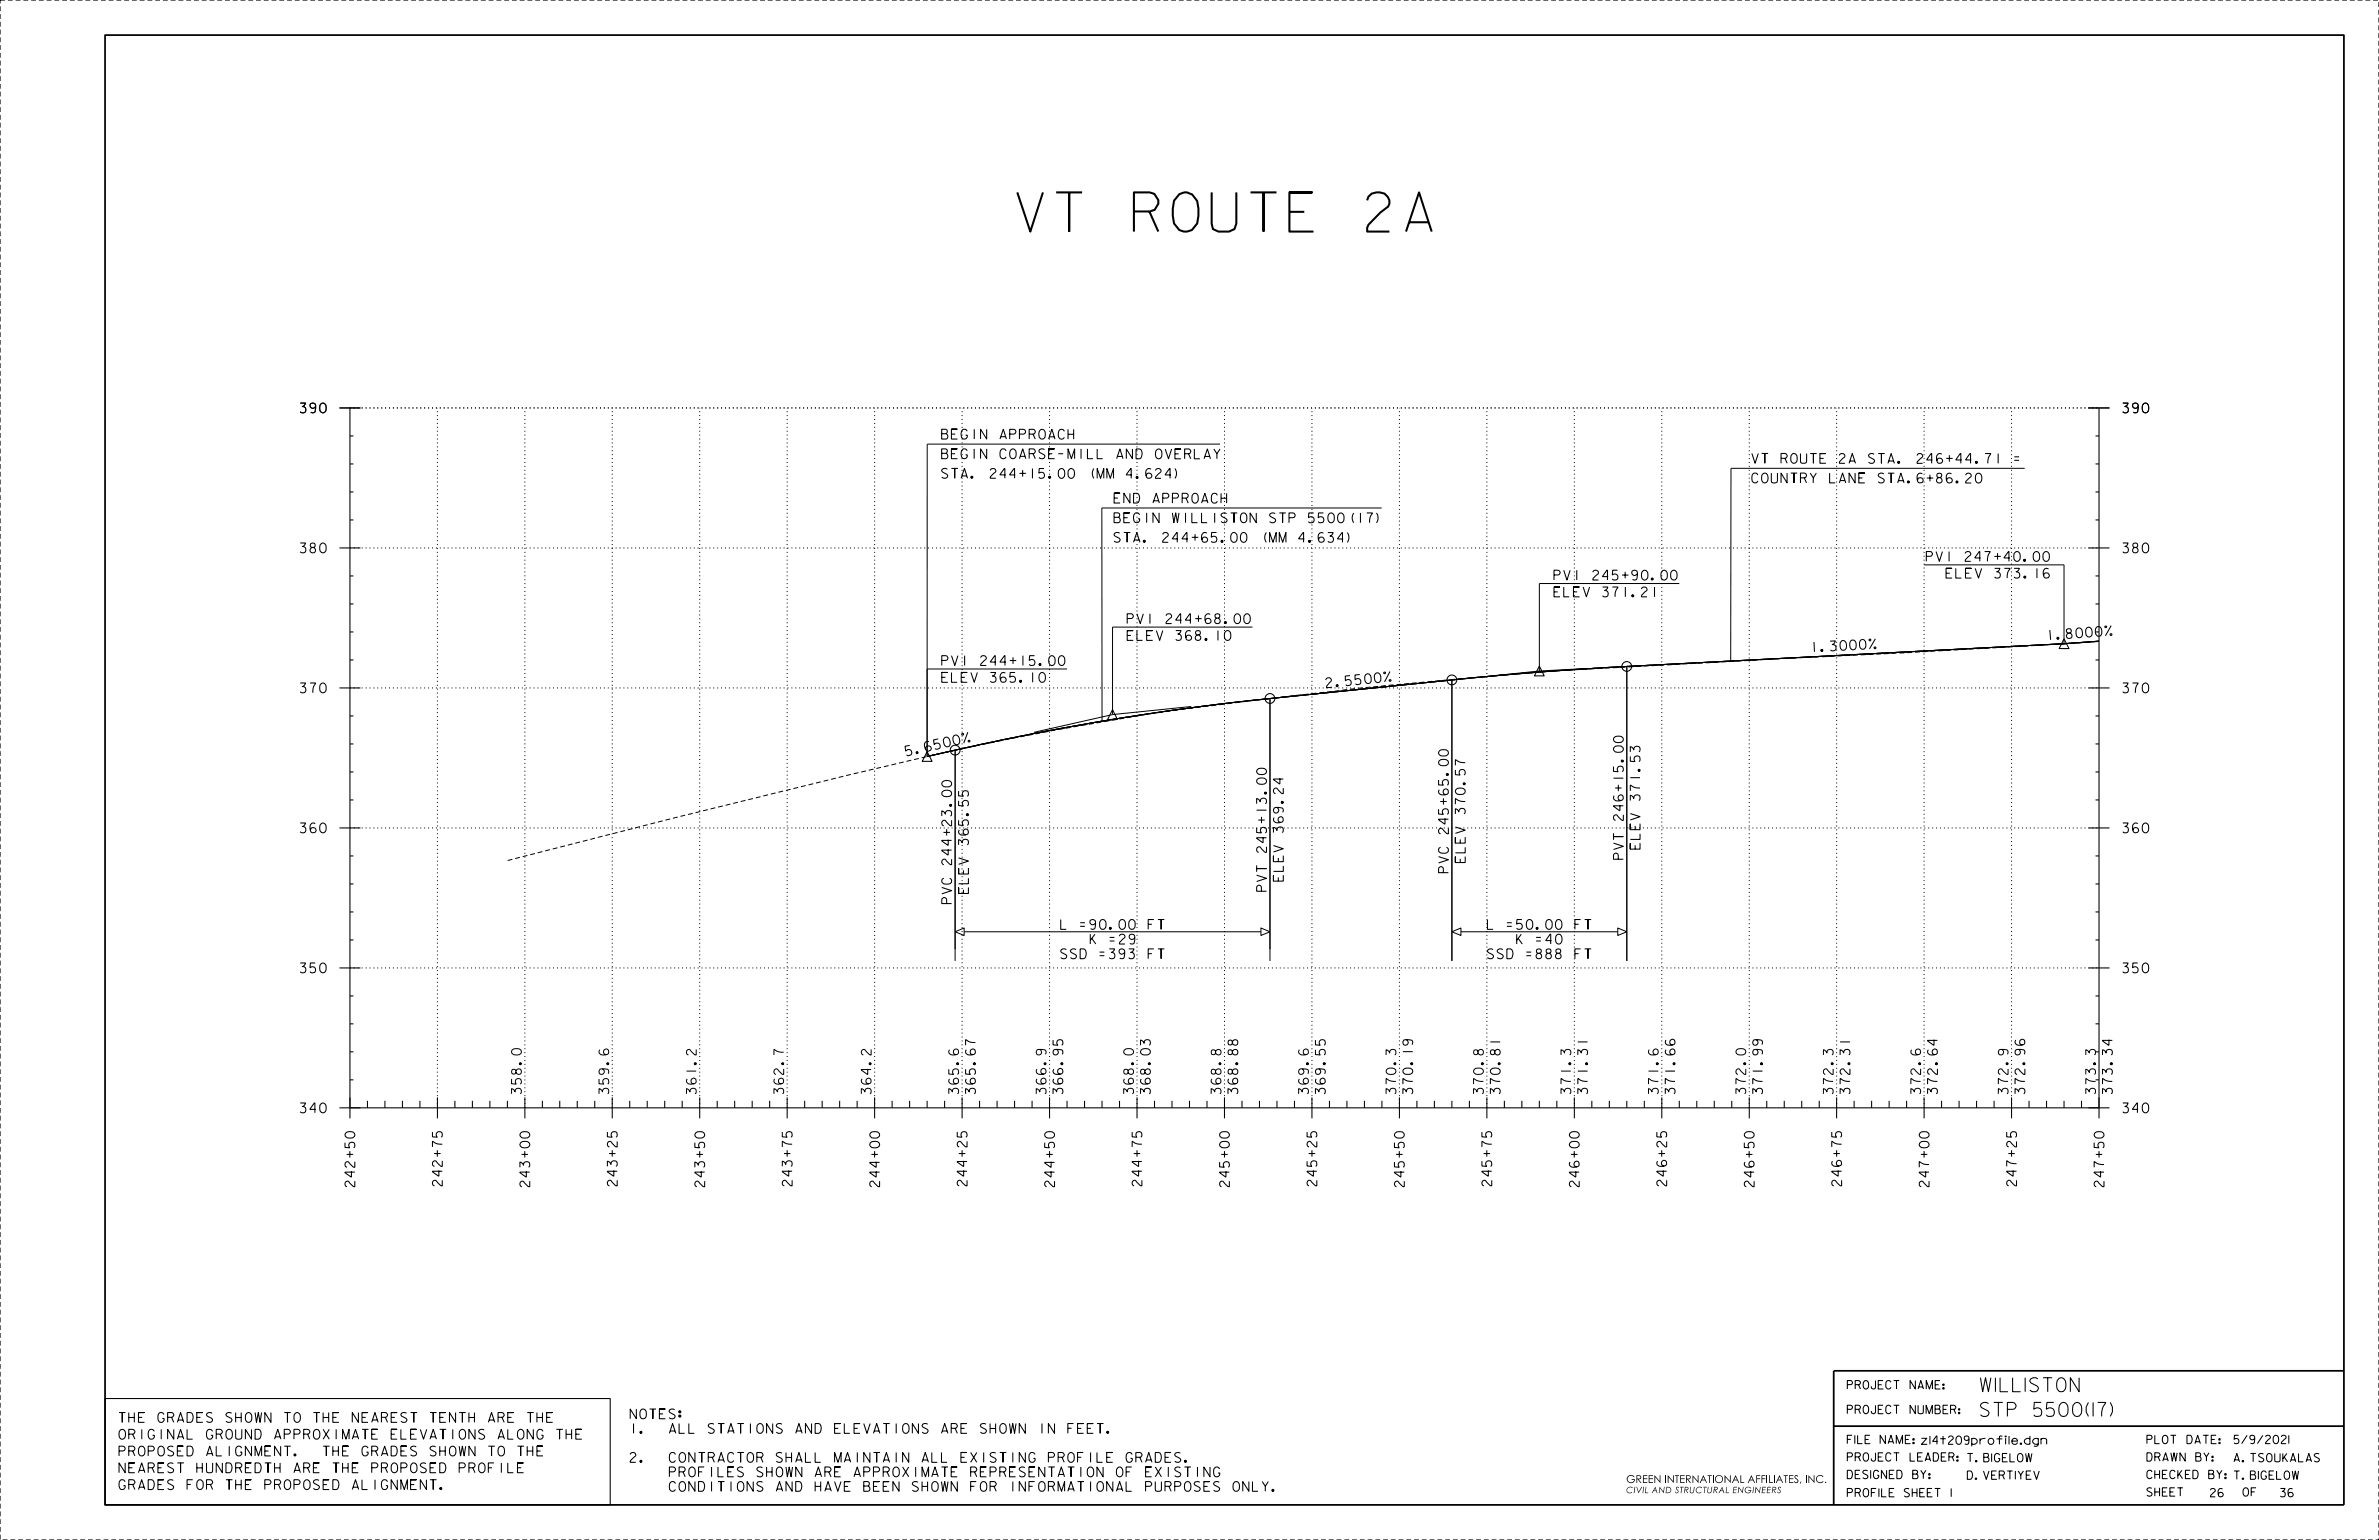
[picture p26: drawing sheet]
<svg xmlns="http://www.w3.org/2000/svg" width="864mm" height="559mm" viewBox="0 0 864 559" stroke-linecap="round" stroke-linejoin="round" font-family="sans-serif">
<defs><g id="words">
<text font-size="14.2" x="369.3" y="84">VT ROUTE 2A</text>
<g font-size="5.1">
<text x="718.9" y="505">WILLISTON</text>
<text x="718.9" y="514">STP 5500(17)</text>
</g>
<g font-size="3.6">
<text x="109" y="149.8">390</text>
<text x="770.6" y="149.8">390</text>
<text x="341.9" y="159.3">BEGIN APPROACH</text>
<text x="341.9" y="166.4">BE</text>
<text x="348.9" y="166.4">GIN COARS</text>
<text x="380.7" y="166.4">E-MILL AN</text>
<text x="412.4" y="166.5">D OVERLAY</text>
<text x="341.8" y="173.5">STA. 244+15.00 (MM 4.624)</text>
<text x="635.9" y="168.1">VT ROUTE</text>
<text x="667.7" y="168.1">2A STA. 246+44.71</text>
<text x="731.2" y="168.1">=</text>
<text x="635.9" y="175.2">COUNTRY LANE STA.6+86.20</text>
<text x="404.4" y="182.5">END APPROACH</text>
<text x="404.4" y="189.6">BEGIN WILLISTON STP 5500(17)</text>
<text x="404.4" y="196.8">STA. 244+65.00 (MM 4.634)</text>
<text x="109" y="200.6">380</text>
<text x="699.3" y="203.7">PVI 247+40.00</text>
<text x="770.6" y="200.6">380</text>
<text x="706.5" y="209.8">ELEV 373.16</text>
<text x="564.1" y="210.5">PVI 245+90.00</text>
<text x="564.1" y="216.6">ELEV 371.21</text>
<text x="409.2" y="226.3">PVI 244+68.00</text>
<text x="409.2" y="232.4">ELEV 368.10</text>
<text x="743.2" y="232.2" transform="rotate(-4 743.2 232.2)">1 .</text>
<text x="750.2" y="231.7" transform="rotate(-4 750.2 231.7)">8</text>
<text x="753.7" y="231.5" transform="rotate(-4 753.7 231.5)">0</text>
<text x="757.3" y="231.2" transform="rotate(-4 757.3 231.2)">0</text>
<text x="760.8" y="231" transform="rotate(-4 760.8 231)">0 %</text>
<text x="657.5" y="236.6" transform="rotate(-3 657.5 236.6)">1 .</text>
<text x="664.5" y="236.2" transform="rotate(-3 664.5 236.2)">3</text>
<text x="668.1" y="236" transform="rotate(-3 668.1 236)">0</text>
<text x="671.6" y="235.8" transform="rotate(-3 671.6 235.8)">0</text>
<text x="675.1" y="235.7" transform="rotate(-3 675.1 235.7)">0 %</text>
<text x="341.9" y="241.5">PVI 244+15.00</text>
<text x="109" y="251.4">370</text>
<text x="341.9" y="247.6">ELEV 365.10</text>
<text x="481.6" y="249.6" transform="rotate(-6 481.6 249.6)">2 .</text>
<text x="488.6" y="248.9" transform="rotate(-6 488.6 248.9)">5</text>
<text x="492.1" y="248.5" transform="rotate(-6 492.1 248.5)">5</text>
<text x="495.6" y="248.1" transform="rotate(-6 495.6 248.1)">0</text>
<text x="499.1" y="247.8" transform="rotate(-6 499.1 247.8)">0 %</text>
<text x="770.6" y="251.4">370</text>
<text x="329.2" y="274.3" transform="rotate(-13 329.2 274.3)">5 .</text>
<text x="336.1" y="272.8" transform="rotate(-13 336.1 272.8)">6</text>
<text x="339.5" y="272" transform="rotate(-13 339.5 272)">5</text>
<text x="343" y="271.2" transform="rotate(-13 343 271.2)">0</text>
<text x="346.4" y="270.4" transform="rotate(-13 346.4 270.4)">0 %</text>
<text x="595.4" y="290.5" transform="rotate(-90 595.4 290.5)">371.53</text>
<text x="345.4" y="299.7" transform="rotate(-90 345.4 299.7)">23.00</text>
<text x="351.5" y="299.5" transform="rotate(-90 351.5 299.5)">5.55</text>
<text x="531.9" y="295.3" transform="rotate(-90 531.9 295.3)">370.57</text>
<text x="589.3" y="297.7" transform="rotate(-90 589.3 297.7)">246+15.00</text>
<text x="109" y="302.2">360</text>
<text x="465.8" y="302.1" transform="rotate(-90 465.8 302.1)">369.24</text>
<text x="525.8" y="302.6" transform="rotate(-90 525.8 302.6)">245+65.00</text>
<text x="770.6" y="302.2">360</text>
<text x="351.5" y="306.6" transform="rotate(-90 351.5 306.6)">36</text>
<text x="459.7" y="309.3" transform="rotate(-90 459.7 309.3)">245+13.00</text>
<text x="589.3" y="311.8" transform="rotate(-90 589.3 311.8)">PVT</text>
<text x="595.4" y="308.1" transform="rotate(-90 595.4 308.1)">ELEV</text>
<text x="345.4" y="313.8" transform="rotate(-90 345.4 313.8)">244+</text>
<text x="351.5" y="317.1" transform="rotate(-90 351.5 317.1)">EV</text>
<text x="525.8" y="316.7" transform="rotate(-90 525.8 316.7)">PVC</text>
<text x="531.9" y="313" transform="rotate(-90 531.9 313)">ELEV</text>
<text x="351.5" y="320.7" transform="rotate(-90 351.5 320.7)">L</text>
<text x="459.7" y="323.4" transform="rotate(-90 459.7 323.4)">PVT</text>
<text x="465.8" y="319.7" transform="rotate(-90 465.8 319.7)">ELEV</text>
<text x="345.4" y="327.9" transform="rotate(-90 345.4 327.9)">PVC</text>
<text x="351.5" y="324.2" transform="rotate(-90 351.5 324.2)">E</text>
<text x="385.1" y="337.2">L =90.00 FT</text>
<text x="540" y="337.2">L =50.00 FT</text>
<text x="385.1" y="347.9">SSD =393 FT</text>
<text x="395.8" y="342.5">K =29</text>
<text x="540" y="347.9">SSD =888 FT</text>
<text x="550.6" y="342.5">K =40</text>
<text x="109" y="353">350</text>
<text x="770.6" y="353">350</text>
<text x="189.2" y="396.9" transform="rotate(-90 189.2 396.9)">358.0</text>
<text x="221" y="396.9" transform="rotate(-90 221 396.9)">359.6</text>
<text x="252.7" y="396.9" transform="rotate(-90 252.7 396.9)">361.2</text>
<text x="284.5" y="396.9" transform="rotate(-90 284.5 396.9)">362.7</text>
<text x="316.2" y="396.9" transform="rotate(-90 316.2 396.9)">364.2</text>
<text x="348" y="396.9" transform="rotate(-90 348 396.9)">365.6</text>
<text x="354.1" y="396.9" transform="rotate(-90 354.1 396.9)">365.67</text>
<text x="379.7" y="396.9" transform="rotate(-90 379.7 396.9)">366.9</text>
<text x="385.8" y="396.9" transform="rotate(-90 385.8 396.9)">366.95</text>
<text x="411.5" y="396.9" transform="rotate(-90 411.5 396.9)">368.0</text>
<text x="417.6" y="396.9" transform="rotate(-90 417.6 396.9)">368.03</text>
<text x="443.2" y="396.9" transform="rotate(-90 443.2 396.9)">368.8</text>
<text x="449.3" y="396.9" transform="rotate(-90 449.3 396.9)">368.88</text>
<text x="475" y="396.9" transform="rotate(-90 475 396.9)">369.6</text>
<text x="481.1" y="396.9" transform="rotate(-90 481.1 396.9)">369.55</text>
<text x="506.7" y="396.9" transform="rotate(-90 506.7 396.9)">370.3</text>
<text x="512.8" y="396.9" transform="rotate(-90 512.8 396.9)">370.19</text>
<text x="538.5" y="396.9" transform="rotate(-90 538.5 396.9)">370.8</text>
<text x="544.6" y="396.9" transform="rotate(-90 544.6 396.9)">370.81</text>
<text x="570.2" y="396.9" transform="rotate(-90 570.2 396.9)">371.3</text>
<text x="576.3" y="396.9" transform="rotate(-90 576.3 396.9)">371.31</text>
<text x="602" y="396.9" transform="rotate(-90 602 396.9)">371.6</text>
<text x="608.1" y="396.9" transform="rotate(-90 608.1 396.9)">371.66</text>
<text x="633.7" y="396.9" transform="rotate(-90 633.7 396.9)">372.0</text>
<text x="639.8" y="396.9" transform="rotate(-90 639.8 396.9)">371.99</text>
<text x="665.5" y="396.9" transform="rotate(-90 665.5 396.9)">372.3</text>
<text x="671.6" y="396.9" transform="rotate(-90 671.6 396.9)">372.31</text>
<text x="697.2" y="396.9" transform="rotate(-90 697.2 396.9)">372.6</text>
<text x="703.3" y="396.9" transform="rotate(-90 703.3 396.9)">372.64</text>
<text x="729" y="396.9" transform="rotate(-90 729 396.9)">372.9</text>
<text x="735.1" y="396.9" transform="rotate(-90 735.1 396.9)">372.96</text>
<text x="760.7" y="396.9" transform="rotate(-90 760.7 396.9)">373.3</text>
<text x="766.8" y="396.9" transform="rotate(-90 766.8 396.9)">373.34</text>
<text x="109" y="403.8">340</text>
<text x="770.6" y="403.8">340</text>
<text x="128.8" y="430.6" transform="rotate(-90 128.8 430.6)">242+50</text>
<text x="160.5" y="430.3" transform="rotate(-90 160.5 430.3)">242+75</text>
<text x="192.3" y="430.6" transform="rotate(-90 192.3 430.6)">243+00</text>
<text x="224" y="430.3" transform="rotate(-90 224 430.3)">243+25</text>
<text x="255.8" y="430.6" transform="rotate(-90 255.8 430.6)">243+50</text>
<text x="287.5" y="430.3" transform="rotate(-90 287.5 430.3)">243+75</text>
<text x="319.3" y="430.6" transform="rotate(-90 319.3 430.6)">244+00</text>
<text x="351" y="430.3" transform="rotate(-90 351 430.3)">244+25</text>
<text x="382.8" y="430.6" transform="rotate(-90 382.8 430.6)">244+50</text>
<text x="414.5" y="430.3" transform="rotate(-90 414.5 430.3)">244+75</text>
<text x="446.3" y="430.6" transform="rotate(-90 446.3 430.6)">245+00</text>
<text x="478" y="430.3" transform="rotate(-90 478 430.3)">245+25</text>
<text x="509.8" y="430.6" transform="rotate(-90 509.8 430.6)">245+50</text>
<text x="541.5" y="430.3" transform="rotate(-90 541.5 430.3)">245+75</text>
<text x="573.3" y="430.6" transform="rotate(-90 573.3 430.6)">246+00</text>
<text x="605" y="430.3" transform="rotate(-90 605 430.3)">246+25</text>
<text x="636.8" y="430.6" transform="rotate(-90 636.8 430.6)">246+50</text>
<text x="668.5" y="430.3" transform="rotate(-90 668.5 430.3)">246+75</text>
<text x="700.3" y="430.6" transform="rotate(-90 700.3 430.6)">247+00</text>
<text x="732" y="430.3" transform="rotate(-90 732 430.3)">247+25</text>
<text x="763.8" y="430.6" transform="rotate(-90 763.8 430.6)">247+50</text>
<text x="228.8" y="514.8">NOTES:</text>
<text x="43.2" y="516.1">THE GRADES SHOWN TO THE NEAREST TENTH ARE THE</text>
<text x="228.8" y="520.1">1.</text>
<text x="243" y="520.1">ALL STATIONS AND ELEVATIONS ARE SHOWN IN FEET.</text>
<text x="43.2" y="522.2">ORIGINAL GROUND APPROXIMATE ELEVATIONS ALONG THE</text>
<text x="43.2" y="528.3">PROPOSED ALIGNMENT.</text>
<text x="115.4" y="528.3">THE GRADES SHOWN TO THE</text>
<text x="228.8" y="530.6">2.</text>
<text x="243" y="530.6">CONTRACTOR SHALL MAINTAIN ALL EXISTING PROFILE GRADES.</text>
<text x="43.2" y="534.4">NEAREST HUNDREDTH ARE THE PROPOSED PROFILE</text>
<text x="243" y="535.9">PROFILES SHOWN ARE APPROXIMATE REPRESENTATION OF EXISTING</text>
<text x="43.2" y="540.5">GRADES FOR THE PROPOSED ALIGNMENT.</text>
<text x="243" y="541.1">CONDITIONS AND HAVE BEEN SHOWN FOR INFORMATIONAL PURPOSES ONLY.</text>
</g>
<g font-size="3">
<text x="670.6" y="504">PROJECT NAME:</text>
<text x="670.6" y="513">PROJECT NUMBER:</text>
<text x="670.6" y="523.8">FILE NAME:z14t209profile.dgn</text>
<text x="779.3" y="523.8">PLOT DATE:</text>
<text x="811" y="523.8">5/9/2021</text>
<text x="670.6" y="530.2">PROJECT LEADER: T. BIGELOW</text>
<text x="779.3" y="530.2">DRAWN BY:</text>
<text x="811" y="530.4">A. TSOUKALAS</text>
<text x="670.6" y="536.5">DESIGNED BY:</text>
<text x="714.2" y="536.8">D. VERTIYEV</text>
<text x="779.3" y="536.5">CHECKED BY:T. BIGELOW</text>
<text x="670.6" y="543.1">PROFILE SHEET 1</text>
<text x="779.3" y="542.9">SHEET</text>
<text x="802.4" y="543.1">26</text>
<text x="811.7" y="542.9">OF</text>
<text x="827.8" y="543.1">36</text>
</g>
<text font-size="2.8" x="590.3" y="538.1">GREEN INTERNATIONAL AFFILIATES, INC.</text>
<text font-size="2.3" x="590.3" y="541.8">CIVIL AND STRUCTURAL ENGINEERS</text>
</g></defs>
<g fill="none" stroke="#000" stroke-width=".38">
<path d="M123.2 148h7.6M127 148v257.8M127 158.2h1.3M758.2 148h7.6M760.7 158.2h1.3M762 148v257.8M127 168.3h1.3M127 178.5h1.3M760.7 168.3h1.3M760.7 178.5h1.3M123.2 198.8h7.6M127 188.7h1.3"/>
<path d="M758.2 198.8h7.6M760.7 188.7h1.3M127 209h1.3M127 219.1h1.3M760.7 209h1.3M760.7 219.1h1.3M127 239.5h1.3M127 229.3h1.3M749.3 231.8l1.8 3.5h-3.6zM760.7 239.5h1.3M762 232.7l-12.7 .9-166.7 8.7-21.2 1.4-30.4 2.6-77.2 7.9-28.5 3.6-26.2 4-19.1 3.5-23.8 4.8-19.7 4.4M123.2 249.6h7.6"/>
<path d="M127 259.8h1.3M403.9 257.5l1.7 3.6h-3.5zM558.8 241.7l1.8 3.6h-3.6zM758.2 249.6h7.6M760.7 259.8h1.3M127 269.9h1.3M336.5 272.7l1.8 3.6h-3.5zM760.7 269.9h1.3M127 280.1h1.3M127 290.3h1.3M760.7 280.1h1.3M760.7 290.3h1.3"/>
<path d="M123.2 300.4h7.6M127 310.6h1.3M758.2 300.4h7.6M760.7 310.6h1.3M127 320.7h1.3M127 330.9h1.3M760.7 320.7h1.3M760.7 330.9h1.3M123.2 351.2h7.6M127 341.1h1.3M758.2 351.2h7.6M760.7 341.1h1.3"/>
<path d="M127 361.4h1.3M127 371.5h1.3M760.7 361.4h1.3M760.7 371.5h1.3M127 381.7h1.3M127 391.8h1.3M133.4 399.5v2.5M139.7 399.5v2.5M146.1 399.5v2.5M152.4 399.5v2.5M158.8 398.2v7.6M165.1 399.5v2.5"/>
<path d="M171.5 399.5v2.5M177.8 399.5v2.5M184.2 399.5v2.5M190.5 398.2v7.6M196.9 399.5v2.5M203.2 399.5v2.5M209.5 399.5v2.5M215.9 399.5v2.5M222.2 398.2v7.6M228.6 399.5v2.5M234.9 399.5v2.5M241.3 399.5v2.5"/>
<path d="M247.6 399.5v2.5M254 398.2v7.6M260.3 399.5v2.5M266.7 399.5v2.5M273 399.5v2.5M279.4 399.5v2.5M285.8 398.2v7.6M292.1 399.5v2.5M298.4 399.5v2.5M304.8 399.5v2.5M311.1 399.5v2.5M317.5 398.2v7.6"/>
<path d="M323.8 399.5v2.5M330.2 399.5v2.5M336.5 399.5v2.5M342.9 399.5v2.5M349.2 398.2v7.6M355.6 399.5v2.5M361.9 399.5v2.5M368.3 399.5v2.5M374.6 399.5v2.5M381 398.2v7.6M387.3 399.5v2.5M393.7 399.5v2.5"/>
<path d="M400 399.5v2.5M406.4 399.5v2.5M412.7 398.2v7.6M419.1 399.5v2.5M425.4 399.5v2.5M431.8 399.5v2.5M438.1 399.5v2.5M444.5 398.2v7.6M450.8 399.5v2.5M457.2 399.5v2.5M463.5 399.5v2.5M469.9 399.5v2.5"/>
<path d="M476.2 398.2v7.6M482.6 399.5v2.5M488.9 399.5v2.5M495.3 399.5v2.5M501.6 399.5v2.5M508 398.2v7.6M514.3 399.5v2.5M520.7 399.5v2.5M527 399.5v2.5M533.4 399.5v2.5M539.8 398.2v7.6M546.1 399.5v2.5"/>
<path d="M552.4 399.5v2.5M558.8 399.5v2.5M565.1 399.5v2.5M571.5 398.2v7.6M577.8 399.5v2.5M584.2 399.5v2.5M590.5 399.5v2.5M596.9 399.5v2.5M603.2 398.2v7.6M609.6 399.5v2.5M615.9 399.5v2.5M622.3 399.5v2.5"/>
<path d="M628.6 399.5v2.5M635 398.2v7.6M641.3 399.5v2.5M647.7 399.5v2.5M654 399.5v2.5M660.4 399.5v2.5M666.7 398.2v7.6M673.1 399.5v2.5M679.4 399.5v2.5M685.8 399.5v2.5M692.1 399.5v2.5M698.5 398.2v7.6"/>
<path d="M704.8 399.5v2.5M711.2 399.5v2.5M717.5 399.5v2.5M723.9 399.5v2.5M730.2 398.2v7.6M736.6 399.5v2.5M742.9 399.5v2.5M749.3 399.5v2.5M755.6 399.5v2.5M123.2 402h642.6M38.1 507.5h183.4v38.6h-183.4z"/>
<circle cx="461" cy="253.5" r="1.77"/>
<circle cx="527" cy="246.7" r="1.78"/>
<circle cx="590.5" cy="241.8" r="1.77"/>
<circle cx="346.7" cy="272.2" r="1.79"/>
</g>
<g fill="none" stroke="#000" stroke-width=".36" stroke-dasharray=".4 1.1" stroke-linecap="butt">
<path d="M127 148h635M127 198.8h635M127 249.6h635M127 300.4h635M127 351.2h635M158.8 402v-254M190.5 402v-254M222.2 402v-254M254 402v-254M285.8 402v-254M317.5 402v-254M349.2 402v-254"/>
<path d="M381 402v-254M412.7 402v-254M444.5 402v-254M476.2 402v-254M508 402v-254M539.8 402v-254M571.5 402v-254M603.2 402v-254M635 402v-254M666.7 402v-254M698.5 402v-254M730.2 402v-254"/>
</g>
<path d="M0 0h863.6v558.8h-863.6v-558.8M184.3 312.2l61.7-15.7 47.1-11.6a1291.9 1291.9 0 0 1 137.7-27.8l41.2-4.9a2861.9 2861.9 0 0 1 86.7-8.5l87.6-4.7 44.4-2.1 71.3-4.1" fill="none" stroke="#000" stroke-width=".36" stroke-dasharray="1.8 1.1" stroke-linecap="butt"/>
<path d="M38.1 12.7h812.8v533.4h-812.8zM850.9 497.4h-185.2v48.7M665.7 517.5h185.2" fill="none" stroke="#000" stroke-width=".63" stroke-linecap="butt"/>
<g fill="none" stroke="#000" stroke-width=".36">
<path d="M442.9 161.1h-106.3l-.1 113.4v-31.8h50.8M735 169.9h-106.6l-.1 70.1M501.5 184.3h-101.5v77.4M609.6 211.7h-50.8v31.8M698.5 205h50.8v28.6M454.7 227.5h-50.8v31.8M403.9 259.3l-28.6 6.4M432.4 256.4l-28.5 2.9M461 253.5v95.2M527 246.7v102M558.8 243.5l-15.9 1.6M574.7 242.6l-15.9 .9"/>
<path d="M590.5 241.8v106.9M346.7 272.2v76.5M346.7 272.2v72.3M346.7 338.1l3.3-1.4v2.7zM350 338.1h107.7M457.7 336.7l3.3 1.4-3.3 1.3zM527 338.1l3.3-1.4v2.7zM530.3 338.1h57M587.3 336.7l3.2 1.4-3.2 1.3z"/>
</g>
<use href="#words"/>
</svg>
